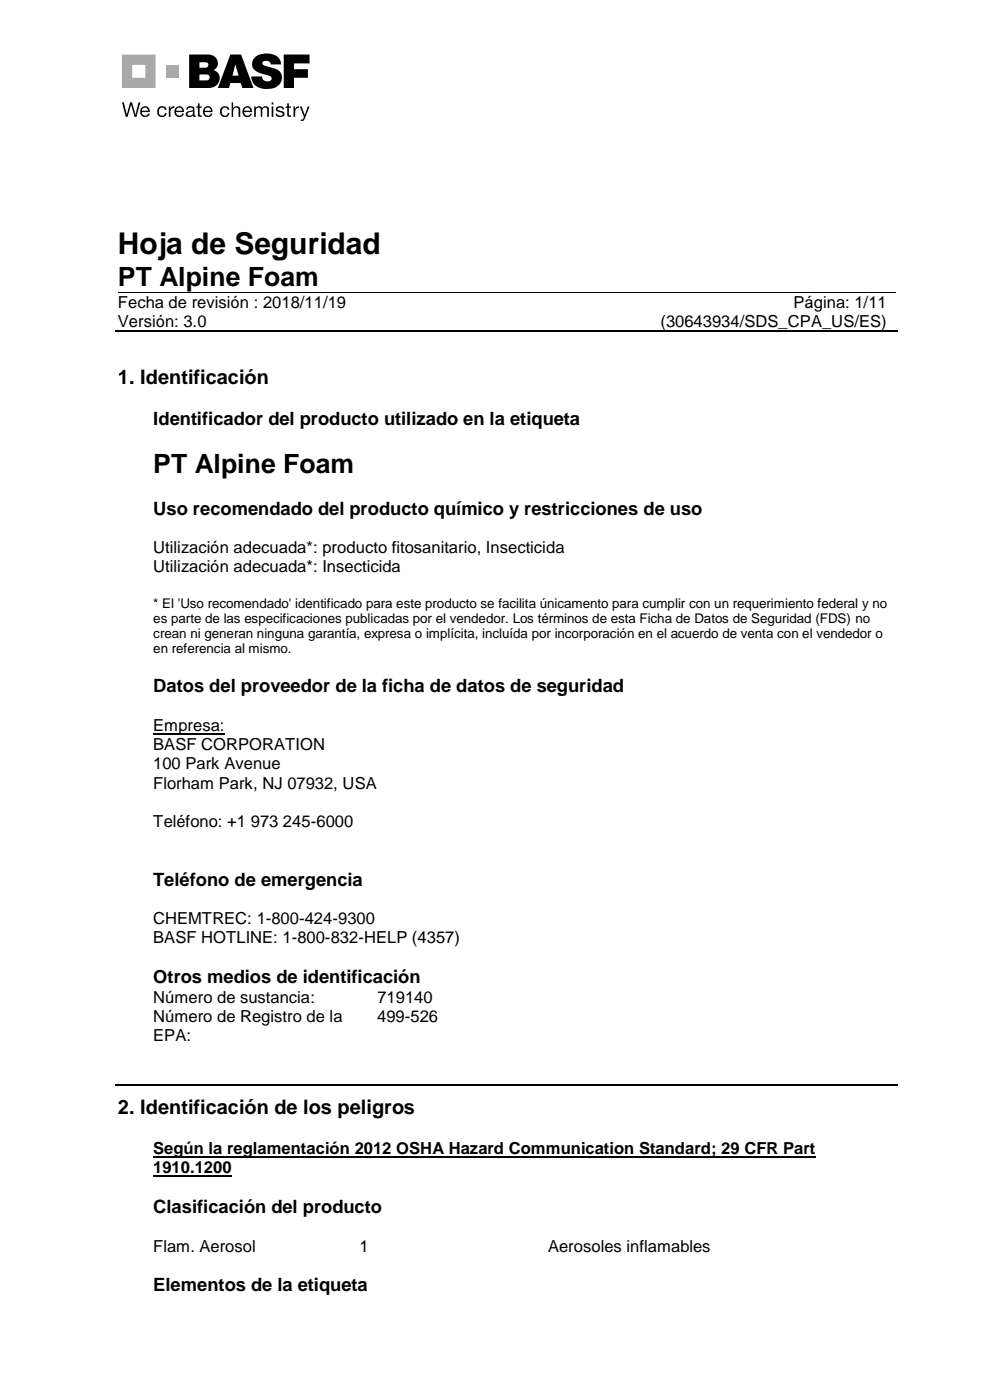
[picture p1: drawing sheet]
<svg xmlns="http://www.w3.org/2000/svg" width="210mm" height="297mm" viewBox="0 0 210 297" stroke-linecap="round" stroke-linejoin="round" font-family="sans-serif">
<defs><g id="words">
<text font-size="6.3" x="25" y="54">Hoja de Seguridad</text>
<g font-size="5.6">
<text x="25" y="60.6">PT Alpine Foam</text>
<text x="32.5" y="100.3">PT Alpine Foam</text>
</g>
<g font-size="4.2">
<text x="25" y="81.4">1. Identificación</text>
<text x="25" y="236.4">2. Identificación de los peligros</text>
</g>
<g font-size="3.9">
<text x="32.5" y="90.1">Identificador del producto utilizado en la etiqueta</text>
<text x="32.5" y="109.2">Uso recomendado del producto químico y restricciones de uso</text>
<text x="32.5" y="146.9">Datos del proveedor de la ficha de datos de seguridad</text>
<text x="32.5" y="187.9">Teléfono de emergencia</text>
<text x="32.5" y="208.6">Otros medios de identificación</text>
<text x="32.5" y="257.3">Clasificación del producto</text>
<text x="32.5" y="274">Elementos de la etiqueta</text>
</g>
<g font-size="3.5">
<text x="25" y="65.4">Fecha de revisión : 2018/11/19</text>
<text x="168.4" y="65.4">Página: 1/11</text>
<text x="25" y="69.4">Versión: 3.0</text>
<text x="140.1" y="69.4">(30643934/SDS_CPA_US/ES)</text>
<text x="32.5" y="117.4">Utilización adecuada*: producto fitosanitario, Insecticida</text>
<text x="32.5" y="121.5">Utilización adecuada*: Insecticida</text>
<text x="32.5" y="155.1">Empresa:</text>
<text x="32.5" y="159.2">BASF CORPORATION</text>
<text x="32.5" y="163.3">100 Park Avenue</text>
<text x="32.5" y="167.3">Florham Park, NJ 07932, USA</text>
<text x="32.5" y="175.4">Teléfono: +1 973 245-6000</text>
<text x="32.5" y="196.1">CHEMTREC: 1-800-424-9300</text>
<text x="32.5" y="200.2">BASF HOTLINE: 1-800-832-HELP (4357)</text>
<text x="32.5" y="212.8">Número de sustancia:</text>
<text x="80.1" y="212.8">719140</text>
<text x="32.5" y="216.8">Número de Registro de la</text>
<text x="32.5" y="220.9">EPA:</text>
<text x="80" y="216.8">499-526</text>
<text x="32.5" y="244.8">Según la reglamentación 2012 OSHA Hazard Communication Standard; 29 CFR Part</text>
<text x="32.5" y="248.9">1910.1200</text>
<text x="32.5" y="265.6">Flam. Aerosol</text>
<text x="76.3" y="265.6">1</text>
<text x="116.3" y="265.6">Aerosoles inflamables</text>
</g>
<g font-size="2.8">
<text x="32.5" y="128.9">* El 'Uso recomendado' identificado para este producto se facilita únicamento para cumplir con un requerimiento federal y no</text>
<text x="32.5" y="132.1">es parte de las especificaciones publicadas por el vendedor. Los términos de esta Ficha de Datos de Seguridad (FDS) no</text>
<text x="32.5" y="135.4">crean ni generan ninguna garantía, expresa o implícita, incluída por incorporación en el acuerdo de venta con el vendedor o</text>
<text x="32.5" y="138.7">en referencia al mismo.</text>
</g>
</g></defs>
<path d="M25 62h85M110.2 62h79.9" fill="none" stroke="#000" stroke-width=".21"/>
<path d="M110 61.9h.2v.2h-.2z" fill-rule="evenodd" fill="#000"/>
<path d="M24.5 70.3h166.1" fill="none" stroke="#000" stroke-width=".25"/>
<path d="M25.9 11.3h42.3v15.7h-42.3z" fill-rule="evenodd" fill="#fff"/>
<g fill="#a8a8a7">
<path d="M35.2 13.8h2.7v2.7h-2.7z"/>
<path d="M25.9 11.6v7.1h7.1v-7.1zM28.1 13.8h2.7v2.7h-2.7z"/>
</g>
<g fill="#000">
<path d="M54.3 12a3.8 3.8 0 0 1 5.1 .6l.2 1.1h-2.2a.95 .95 0 0 0-.8-.8 .95 .95 0 0 0-1 .5l.5 .5a8 8 0 0 1 3.3 1.3 2.37 2.37 0 0 1 0 2.6 2.37 2.37 0 0 1-2.3 1 3.1 3.1 0 0 1-3.7-2.1l-.1-.5h2.3a1.09 1.09 0 0 0 .8 1 1.09 1.09 0 0 0 1.2-.6v-.1a1.65 1.65 0 0 0-1.3-.7 3.2 3.2 0 0 1-2.8-1.7 2.04 2.04 0 0 1 .8-2.1zM60.2 11.6h5.5v1.9h-3.3v1.2h2.9v1.8h-2.9v2.2h-2.2zM25.9 21.7h.4l.6 2.6 .7-2.6h.4l.8 2.6 .6-2.6h.4l-.9 3.1h-.4l-.7-2.6-.7 2.6h-.4zM33.7 22.7a1.01 1.01 0 0 1 1.7 .6h-.4a.67 .67 0 0 0-.9-.4 .67 .67 0 0 0-.4 .8 .66 .66 0 0 0 .5 .8 .66 .66 0 0 0 .8-.5h.4a1.06 1.06 0 0 1-1.5 .8 1.06 1.06 0 0 1-.5-1.5zM35.8 22.6h.3v.4l.4-.3 .5-.2v.4a.75 .75 0 0 0-.8 .9v1h-.4zM42 21.9h.3v.7h.5v.3h-.5v1.4l.1 .1 .4 .1v.3h-.6l-.2-.3v-1.6h-.4v-.3h.4zM47.1 22.7a.99 .99 0 0 1 1.6 .6h-.4a.67 .67 0 0 0-.8-.4 .67 .67 0 0 0-.5 .8 .65 .65 0 0 0 .5 .8 .65 .65 0 0 0 .8-.5h.4a1.05 1.05 0 0 1-1.4 .8 1.05 1.05 0 0 1-.6-1.5zM49.1 21.7h.4v1.2a.82 .82 0 0 1 .9-.4 .82 .82 0 0 1 .6 .8v1.5h-.4v-1.5a.59 .59 0 0 0-.7-.5 .59 .59 0 0 0-.4 .7v1.3h-.4zM53.9 22.6h.3v.3a.78 .78 0 0 1 1.4 0 .75 .75 0 0 1 .8-.4 .75 .75 0 0 1 .6 .7v1.6h-.3v-1.5a.53 .53 0 0 0-.6-.5 .53 .53 0 0 0-.5 .6v1.4h-.3v-1.5a.53 .53 0 0 0-.6-.5 .53 .53 0 0 0-.4 .6v1.4h-.4zM58.7 22.8a.94 .94 0 0 1 1.6 .4h-.4a.53 .53 0 0 0-.5-.4 .53 .53 0 0 0-.5 .4l.1 .1a1.94 1.94 0 0 1 1.3 .7 .82 .82 0 0 1-.4 .8 .82 .82 0 0 1-.8 0l-.6-.4v-.3h.3a.63 .63 0 0 0 .6 .4 .63 .63 0 0 0 .6-.3l-.1-.2-1.3-.5-.1-.4zM60.9 21.9h.4v.7h.4v.3h-.4v1.4l.1 .2h.3v.3h-.6l-.1-.3-.1-1.6h-.3v-.3h.3zM62.3 22.6h.3v.5a.74 .74 0 0 1 .8-.5v.3a.72 .72 0 0 0-.8 1v.9h-.3z"/>
<path d="M63.6 22.6h.4l.7 1.8 .6-1.8h.4l-1 2.5a.61 .61 0 0 1-.9 .5v-.2h.3l.4-.6z"/>
<path d="M40.1 11.6h4a1.78 1.78 0 0 1 2 1.1 1.78 1.78 0 0 1-.8 2.2 1.98 1.98 0 0 1 1.2 2.3 1.98 1.98 0 0 1-2.1 1.5h-4.3zM42.3 15.8v1.3h1.4a.63 .63 0 0 0 .8-.6 .63 .63 0 0 0-.7-.7zM42.3 13.2v1.2h1.2a.59 .59 0 0 0 .7-.5 .59 .59 0 0 0-.6-.7z"/>
<path d="M48.9 11.6h2.2l2.7 7.1h-2.4l-.3-1.1h-2.2l-.3 1.1h-2.4zM49.9 13.7l-.6 2.3h1.3z"/>
<path d="M30 22.9a1.13 1.13 0 0 0 0 1.5 1.13 1.13 0 0 0 1.5 .1l.2-.4h-.3a.67 .67 0 0 1-.8 .4 .67 .67 0 0 1-.5-.7h1.7a1.02 1.02 0 0 0-.6-1.2 1.02 1.02 0 0 0-1.2 .3zM30.4 22.9a.67 .67 0 0 1 .7 0 .67 .67 0 0 1 .3 .6h-1.3z"/>
<path d="M37.3 22.9a1.11 1.11 0 0 0 0 1.7 1.11 1.11 0 0 0 1.7-.3v-.2h-.3a.67 .67 0 0 1-.8 .4 .67 .67 0 0 1-.5-.7h1.6a1.02 1.02 0 0 0-.5-1.1 1.02 1.02 0 0 0-1.2 .2zM37.6 22.9a.69 .69 0 0 1 1.1 .6h-1.3z"/>
<path d="M39.7 22.8l-.2 .5h.3a.51 .51 0 0 1 .6-.5 .51 .51 0 0 1 .5 .6h-.1a1.35 1.35 0 0 0-1.4 .7 .8 .8 0 0 0 .6 .8 .8 .8 0 0 0 .9-.4l.2 .3h.4v-.3h-.2l-.1-.2v-1.2a.89 .89 0 0 0-.6-.6 .89 .89 0 0 0-.9 .3zM39.8 24l1.1-.4a.69 .69 0 0 1-.2 .8 .69 .69 0 0 1-.9 0z"/>
<path d="M43.4 22.9a1.11 1.11 0 0 0-.1 1.6 1.11 1.11 0 0 0 1.6-.1l.2-.3h-.4a.67 .67 0 0 1-.8 .4 .67 .67 0 0 1-.5-.7h1.7a1.03 1.03 0 0 0-.5-1.1 1.03 1.03 0 0 0-1.2 .2zM43.6 23a.66 .66 0 0 1 .7-.1 .66 .66 0 0 1 .4 .6h-1.3z"/>
<path d="M51.9 22.7a1.12 1.12 0 0 0-.3 1.7 1.12 1.12 0 0 0 1.7 0l.1-.3h-.3a.67 .67 0 0 1-.8 .4 .67 .67 0 0 1-.5-.7h1.7a1.02 1.02 0 0 0-.5-1.1 1.02 1.02 0 0 0-1.1 0zM52 23a.65 .65 0 0 1 .7-.1 .65 .65 0 0 1 .4 .6h-1.3z"/>
<path d="M57.6 21.7h.4v.5h-.4zM57.6 22.6v2.2h.4v-2.2z"/>
</g>
<path d="M32.5 155.6h15.1M24.5 230.3h166.1" fill="none" stroke="#000" stroke-width=".25"/>
<path d="M32.5 245.4h140.6M32.5 249.5h16.7" fill="none" stroke="#000" stroke-width=".38"/>
<use href="#words"/>
</svg>
